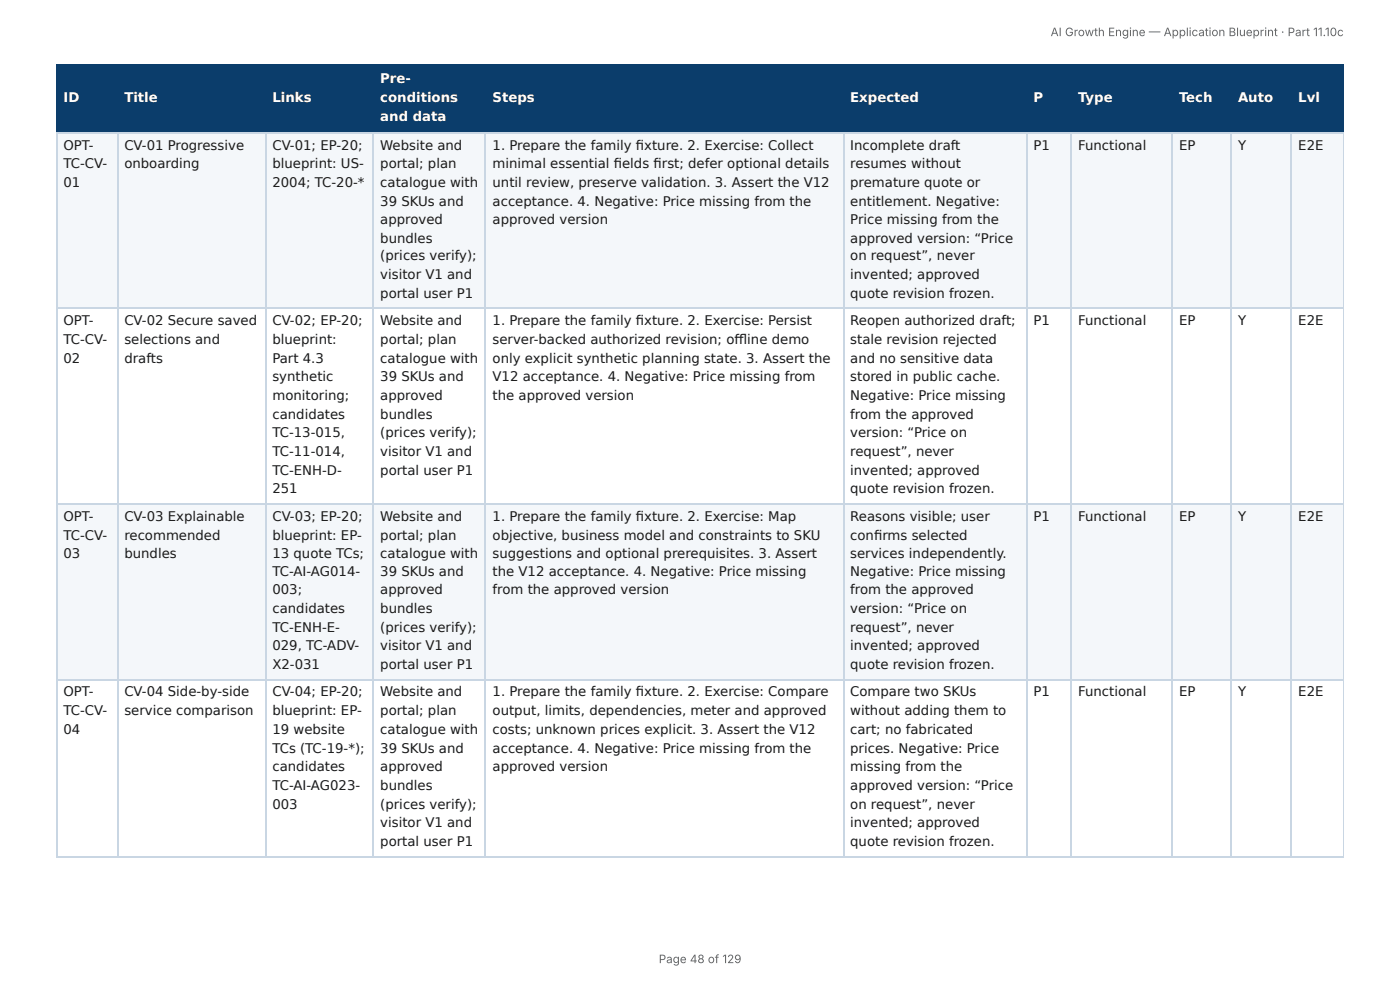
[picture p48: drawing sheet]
<svg xmlns="http://www.w3.org/2000/svg" width="297mm" height="210mm" viewBox="0 0 297 210" stroke-linecap="round" stroke-linejoin="round" font-family="sans-serif">
<defs><g id="words">
<g font-size="2.8" fill="#fff">
<text x="80.8" y="17.7">Pre-</text>
<text x="13.5" y="21.7">ID</text>
<text x="26.4" y="21.7">Title</text>
<text x="57.9" y="21.7">Links</text>
<text x="80.8" y="21.7">conditions</text>
<text x="104.6" y="21.7">Steps</text>
<text x="180.6" y="21.7">Expected</text>
<text x="219.5" y="21.7">P</text>
<text x="229" y="21.7">Type</text>
<text x="250.4" y="21.7">Tech</text>
<text x="262.9" y="21.7">Auto</text>
<text x="275.7" y="21.7">Lvl</text>
<text x="80.8" y="25.7">and data</text>
</g>
<g font-size="2.8" fill="#1a1a1a">
<text x="13.5" y="31.8">OPT-</text>
<text x="13.5" y="35.7">TC-CV-</text>
<text x="26.4" y="31.8">CV-01 Progressive</text>
<text x="26.4" y="35.7">onboarding</text>
<text x="57.9" y="31.8">CV-01; EP-20;</text>
<text x="57.9" y="35.7">blueprint: US-</text>
<text x="80.8" y="31.8">Website and</text>
<text x="80.8" y="35.7">portal; plan</text>
<text x="104.6" y="31.8">1. Prepare the family fi xture. 2. Exercise: Collect</text>
<text x="104.6" y="35.7">minimal essential fi elds fi rst; defer optional details</text>
<text x="180.6" y="31.8">Incomplete draft</text>
<text x="180.6" y="35.7">resumes without</text>
<text x="219.5" y="31.8">P1</text>
<text x="229" y="31.8">Functional</text>
<text x="250.4" y="31.8">EP</text>
<text x="262.9" y="31.8">Y</text>
<text x="275.7" y="31.8">E2E</text>
<text x="13.5" y="39.7">01</text>
<text x="57.9" y="39.7">2004; TC-20-*</text>
<text x="80.8" y="39.7">catalogue with</text>
<text x="104.6" y="39.7">until review, preserve validation. 3. Assert the V12</text>
<text x="180.6" y="39.7">premature quote or</text>
<text x="80.8" y="43.7">39 SKUs and</text>
<text x="80.8" y="47.6">approved</text>
<text x="104.6" y="43.7">acceptance. 4. Negative: Price missing from the</text>
<text x="104.6" y="47.6">approved version</text>
<text x="180.6" y="43.7">entitlement. Negative:</text>
<text x="180.6" y="47.6">Price missing from the</text>
<text x="80.8" y="51.6">bundles</text>
<text x="180.6" y="51.6">approved version: “Price</text>
<text x="80.8" y="55.3">(prices verify);</text>
<text x="80.8" y="59.3">visitor V1 and</text>
<text x="180.6" y="55.3">on request”, never</text>
<text x="180.6" y="59.3">invented; approved</text>
<text x="80.8" y="63.2">portal user P1</text>
<text x="180.6" y="63.2">quote revision frozen.</text>
<text x="13.5" y="69.1">OPT-</text>
<text x="26.4" y="69.1">CV-02 Secure saved</text>
<text x="57.9" y="69.1">CV-02; EP-20;</text>
<text x="80.8" y="69.1">Website and</text>
<text x="104.6" y="69.1">1. Prepare the family fi xture. 2. Exercise: Persist</text>
<text x="180.6" y="69.1">Reopen authorized draft;</text>
<text x="219.5" y="69.1">P1</text>
<text x="229" y="69.1">Functional</text>
<text x="250.4" y="69.1">EP</text>
<text x="262.9" y="69.1">Y</text>
<text x="275.7" y="69.1">E2E</text>
<text x="13.5" y="73">TC-CV-</text>
<text x="13.5" y="77">02</text>
<text x="26.4" y="73">selections and</text>
<text x="26.4" y="77">drafts</text>
<text x="57.9" y="73">blueprint:</text>
<text x="57.9" y="77">Part 4.3</text>
<text x="80.8" y="73">portal; plan</text>
<text x="80.8" y="77">catalogue with</text>
<text x="104.6" y="73">server-backed authorized revision; offl ine demo</text>
<text x="104.6" y="77">only explicit synthetic planning state. 3. Assert the</text>
<text x="180.6" y="73">stale revision rejected</text>
<text x="180.6" y="77">and no sensitive data</text>
<text x="57.9" y="81">synthetic</text>
<text x="80.8" y="81">39 SKUs and</text>
<text x="104.6" y="81">V12 acceptance. 4. Negative: Price missing from</text>
<text x="180.6" y="81">stored in public cache.</text>
<text x="57.9" y="84.9">monitoring;</text>
<text x="57.9" y="88.9">candidates</text>
<text x="80.8" y="84.9">approved</text>
<text x="80.8" y="88.9">bundles</text>
<text x="104.6" y="84.9">the approved version</text>
<text x="180.6" y="84.9">Negative: Price missing</text>
<text x="180.6" y="88.9">from the approved</text>
<text x="57.9" y="92.9">TC-13-015,</text>
<text x="80.8" y="92.9">(prices verify);</text>
<text x="180.6" y="92.9">version: “Price on</text>
<text x="57.9" y="96.8">TC-11-014,</text>
<text x="57.9" y="100.8">TC-ENH-D-</text>
<text x="80.8" y="96.8">visitor V1 and</text>
<text x="80.8" y="100.8">portal user P1</text>
<text x="180.6" y="96.8">request”, never</text>
<text x="180.6" y="100.8">invented; approved</text>
<text x="57.9" y="104.8">251</text>
<text x="180.6" y="104.8">quote revision frozen.</text>
<text x="13.5" y="110.6">OPT-</text>
<text x="26.4" y="110.6">CV-03 Explainable</text>
<text x="57.9" y="110.6">CV-03; EP-20;</text>
<text x="80.8" y="110.6">Website and</text>
<text x="104.6" y="110.6">1. Prepare the family fi xture. 2. Exercise: Map</text>
<text x="180.6" y="110.6">Reasons visible; user</text>
<text x="219.5" y="110.6">P1</text>
<text x="229" y="110.6">Functional</text>
<text x="250.4" y="110.6">EP</text>
<text x="262.9" y="110.6">Y</text>
<text x="275.7" y="110.6">E2E</text>
<text x="13.5" y="114.6">TC-CV-</text>
<text x="13.5" y="118.5">03</text>
<text x="26.4" y="114.6">recommended</text>
<text x="26.4" y="118.5">bundles</text>
<text x="57.9" y="114.6">blueprint: EP-</text>
<text x="57.9" y="118.5">13 quote TCs;</text>
<text x="80.8" y="114.6">portal; plan</text>
<text x="80.8" y="118.5">catalogue with</text>
<text x="104.6" y="114.6">objective, business model and constraints to SKU</text>
<text x="104.6" y="118.5">suggestions and optional prerequisites. 3. Assert</text>
<text x="180.6" y="114.6">confi rms selected</text>
<text x="180.6" y="118.5">services independently.</text>
<text x="57.9" y="122.2">TC-AI-AG014-</text>
<text x="80.8" y="122.2">39 SKUs and</text>
<text x="104.6" y="122.2">the V12 acceptance. 4. Negative: Price missing</text>
<text x="180.6" y="122.2">Negative: Price missing</text>
<text x="57.9" y="126.2">003;</text>
<text x="57.9" y="130.2">candidates</text>
<text x="80.8" y="126.2">approved</text>
<text x="80.8" y="130.2">bundles</text>
<text x="104.6" y="126.2">from the approved version</text>
<text x="180.6" y="126.2">from the approved</text>
<text x="180.6" y="130.2">version: “Price on</text>
<text x="57.9" y="134.1">TC-ENH-E-</text>
<text x="80.8" y="134.1">(prices verify);</text>
<text x="180.6" y="134.1">request”, never</text>
<text x="57.9" y="138.1">029, TC-ADV-</text>
<text x="57.9" y="142.1">X2-031</text>
<text x="80.8" y="138.1">visitor V1 and</text>
<text x="80.8" y="142.1">portal user P1</text>
<text x="180.6" y="138.1">invented; approved</text>
<text x="180.6" y="142.1">quote revision frozen.</text>
<text x="13.5" y="147.9">OPT-</text>
<text x="26.4" y="147.9">CV-04 Side-by-side</text>
<text x="57.9" y="147.9">CV-04; EP-20;</text>
<text x="80.8" y="147.9">Website and</text>
<text x="104.6" y="147.9">1. Prepare the family fi xture. 2. Exercise: Compare</text>
<text x="180.6" y="147.9">Compare two SKUs</text>
<text x="219.5" y="147.9">P1</text>
<text x="229" y="147.9">Functional</text>
<text x="250.4" y="147.9">EP</text>
<text x="262.9" y="147.9">Y</text>
<text x="275.7" y="147.9">E2E</text>
<text x="13.5" y="151.9">TC-CV-</text>
<text x="13.5" y="155.8">04</text>
<text x="26.4" y="151.9">service comparison</text>
<text x="57.9" y="151.9">blueprint: EP-</text>
<text x="57.9" y="155.8">19 website</text>
<text x="80.8" y="151.9">portal; plan</text>
<text x="80.8" y="155.8">catalogue with</text>
<text x="104.6" y="151.9">output, limits, dependencies, meter and approved</text>
<text x="104.6" y="155.8">costs; unknown prices explicit. 3. Assert the V12</text>
<text x="180.6" y="151.9">without adding them to</text>
<text x="180.6" y="155.8">cart; no fabricated</text>
<text x="57.9" y="159.8">TCs (TC-19-*);</text>
<text x="80.8" y="159.8">39 SKUs and</text>
<text x="104.6" y="159.8">acceptance. 4. Negative: Price missing from the</text>
<text x="180.6" y="159.8">prices. Negative: Price</text>
<text x="57.9" y="163.8">candidates</text>
<text x="57.9" y="167.7">TC-AI-AG023-</text>
<text x="80.8" y="163.8">approved</text>
<text x="80.8" y="167.7">bundles</text>
<text x="104.6" y="163.8">approved version</text>
<text x="180.6" y="163.8">missing from the</text>
<text x="180.6" y="167.7">approved version: “Price</text>
<text x="57.9" y="171.7">003</text>
<text x="80.8" y="171.7">(prices verify);</text>
<text x="180.6" y="171.7">on request”, never</text>
<text x="80.8" y="175.7">visitor V1 and</text>
<text x="80.8" y="179.7">portal user P1</text>
<text x="180.6" y="175.7">invented; approved</text>
<text x="180.6" y="179.7">quote revision frozen.</text>
</g>
<g font-size="2.5" fill="#666">
<text x="223.1" y="7.7">AI Growth Engine — Application Blueprint · Part 11.10c</text>
<text x="139.9" y="204.5">Page 48 of 129</text>
</g>
</g></defs>
<g fill="#0b3d6b">
<path d="M12.2 14h12.7v14h-12.7z"/>
<path d="M24.9 14h31.5v14h-31.5z"/>
<path d="M56.4 14h23v14h-23z"/>
<path d="M79.4 14h23.8v14h-23.8z"/>
<path d="M103.2 14h75.9v14h-75.9z"/>
<path d="M179.1 14h38.9v14h-38.9z"/>
<path d="M218 14h9.5v14h-9.5z"/>
<path d="M227.5 14h21.5v14h-21.5z"/>
<path d="M249 14h12.4v14h-12.4z"/>
<path d="M261.4 14h13v14h-13z"/>
<path d="M274.4 14h11v14h-11z"/>
</g>
<g fill="#f4f7fa">
<path d="M12.2 28h12.7v37.6h-12.7z"/>
<path d="M24.9 28h31.5v37.6h-31.5z"/>
<path d="M56.4 28h23v37.6h-23z"/>
<path d="M79.4 28h23.8v37.6h-23.8z"/>
<path d="M103.2 28h75.9v37.6h-75.9z"/>
<path d="M179.1 28h38.9v37.6h-38.9z"/>
<path d="M218 28h9.5v37.6h-9.5z"/>
<path d="M227.5 28h21.5v37.6h-21.5z"/>
<path d="M249 28h12.4v37.6h-12.4z"/>
<path d="M261.4 28h13v37.6h-13z"/>
<path d="M274.4 28h11v37.6h-11z"/>
<path d="M12.2 106.9h12.7v37.6h-12.7z"/>
<path d="M24.9 106.9h31.5v37.6h-31.5z"/>
<path d="M56.4 106.9h23v37.6h-23z"/>
<path d="M79.4 106.9h23.8v37.6h-23.8z"/>
<path d="M103.2 106.9h75.9v37.6h-75.9z"/>
<path d="M179.1 106.9h38.9v37.6h-38.9z"/>
<path d="M218 106.9h9.5v37.6h-9.5z"/>
<path d="M227.5 106.9h21.5v37.6h-21.5z"/>
<path d="M249 106.9h12.4v37.6h-12.4z"/>
<path d="M261.4 106.9h13v37.6h-13z"/>
<path d="M274.4 106.9h11v37.6h-11z"/>
</g>
<g fill="none" stroke="#0b3d6b" stroke-width=".26">
<path d="M11.9 13.9h273.5M12 13.8v14.5M25 13.8v14.5M56.5 13.8v14.5M79.2 13.8v14.5M103.1 13.8v14.5M179.3 13.8v14.5M218.1 13.8v14.5M227.4 13.8v14.5M248.8 13.8v14.5M261.5 13.8v14.5M274.2 13.8v14.5"/>
<path d="M11.9 28.2h273.5"/>
</g>
<path d="M285.3 13.8v14.5" fill="none" stroke="#0b3d6b" stroke-width=".21"/>
<g fill="none" stroke="#c9d6e3" stroke-width=".26">
<path d="M11.9 28.2h273.5M12 28.3v153.5M25 28.3v153.5M56.5 28.3v153.5M79.2 28.3v153.5M103.1 28.3v153.5M179.3 28.3v153.5M218.1 28.3v153.5M227.4 28.3v153.5M248.8 28.3v153.5M261.5 28.3v153.5M274.2 28.3v153.5"/>
<path d="M11.9 65.5h273.5M11.9 107h273.5M11.9 144.3h273.5M11.9 181.9h273.5"/>
</g>
<path d="M285.3 28.3v153.5" fill="none" stroke="#c9d6e3" stroke-width=".21"/>
<use href="#words"/>
</svg>
